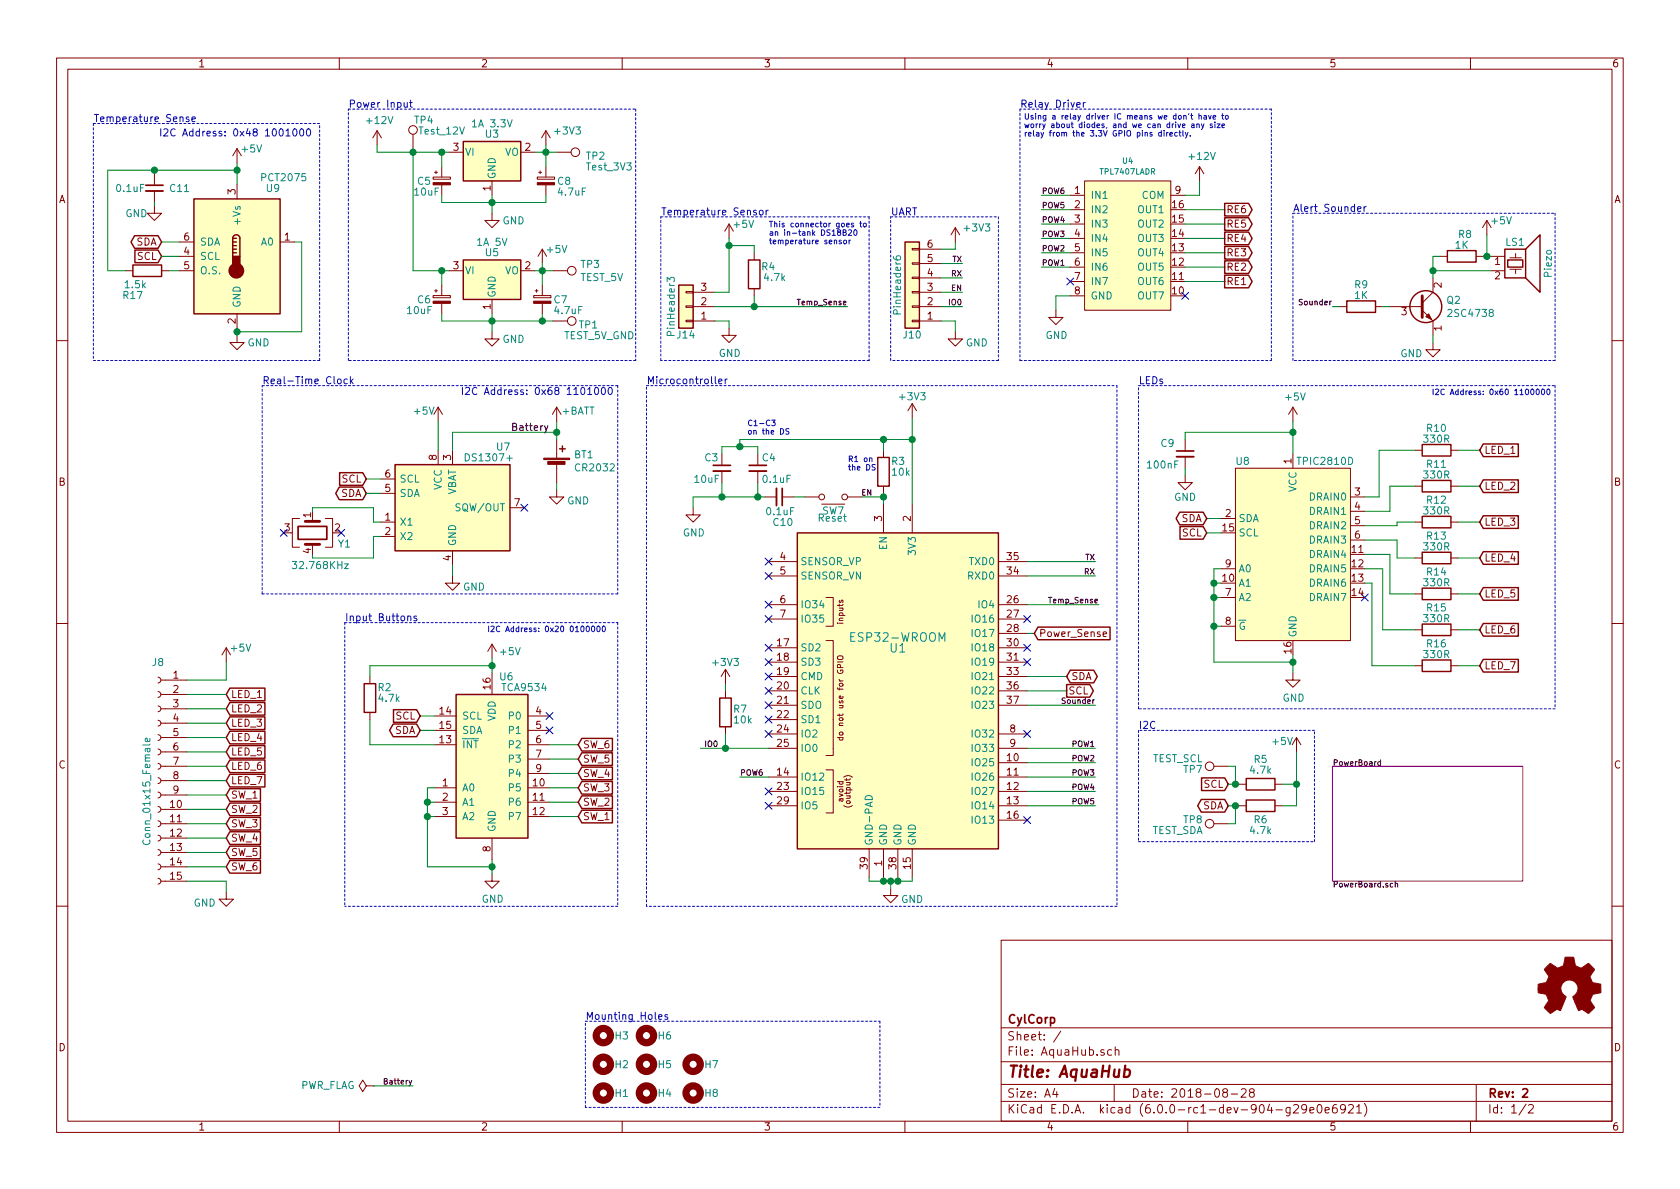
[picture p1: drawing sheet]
<svg xmlns="http://www.w3.org/2000/svg" width="297mm" height="210mm" viewBox="0 0 297 210" stroke-linecap="round" stroke-linejoin="round" font-family="sans-serif">
<defs><g id="words">
<text font-size="2.8" fill="#840000" x="178" y="190.5">Title: AquaHub</text>
<g font-size="2.1" fill="#008484">
<text x="150.8" y="113.5">ESP32-WROOM</text>
<text x="157.4" y="115.4">U1</text>
</g>
<g font-size="2.1" fill="#840000">
<text x="178" y="184">Sheet: /</text>
<text x="178" y="181">CylCorp</text>
<text x="178" y="186.7">File: AquaHub.sch</text>
<text x="178" y="196.9">KiCad E.D.A. kicad (6.0.0-rc1-dev-904-g29e0e6921)</text>
<text x="178" y="194.1">Size: A4</text>
<text x="200" y="194.1">Date: 2018-08-28</text>
<text x="263" y="194.1">Rev: 2</text>
<text x="263" y="196.9">Id: 1/2</text>
</g>
<g font-size="1.8" fill="#840000">
<text x="35" y="11.9">1</text>
<text x="85" y="11.9">2</text>
<text x="135" y="11.9">3</text>
<text x="185" y="11.9">4</text>
<text x="235" y="11.9">5</text>
<text x="285" y="11.9">6</text>
<text x="80.2" y="26.7">3</text>
<text x="92.9" y="26.7">2</text>
<text x="10.4" y="35.9">A</text>
<text x="41.7" y="34.4" transform="rotate(-90 41.7 34.4)">3</text>
<text x="86.7" y="33.8" transform="rotate(-90 86.7 33.8)">1</text>
<text x="190" y="34.3">1</text>
<text x="207.8" y="34.3">9</text>
<text x="285.4" y="35.9">A</text>
<text x="190" y="36.8">2</text>
<text x="190" y="39.4">3</text>
<text x="190" y="41.9">4</text>
<text x="207.3" y="41.9">14</text>
<text x="207.3" y="39.4">15</text>
<text x="207.3" y="36.8">16</text>
<text x="216.8" y="37.7">RE6</text>
<text x="216.8" y="40.3">RE5</text>
<text x="24.1" y="43.4">SDA</text>
<text x="24.3" y="46">SCL</text>
<text x="32.5" y="45.1">4</text>
<text x="32.5" y="47.6">5</text>
<text x="32.5" y="42.5">6</text>
<text x="50.3" y="42.5">1</text>
<text x="80.2" y="47.6">3</text>
<text x="92.9" y="47.6">2</text>
<text x="164" y="46.3">5</text>
<text x="164" y="43.8">6</text>
<text x="190" y="44.4">5</text>
<text x="190" y="47">6</text>
<text x="207.3" y="47">12</text>
<text x="207.3" y="44.4">13</text>
<text x="216.8" y="42.8">RE4</text>
<text x="216.8" y="45.3">RE3</text>
<text x="216.8" y="47.9">RE2</text>
<text x="264.3" y="46.9">1</text>
<text x="124" y="54">2</text>
<text x="124" y="51.4">3</text>
<text x="164" y="54">2</text>
<text x="164" y="51.4">3</text>
<text x="164" y="48.9">4</text>
<text x="190" y="49.5">7</text>
<text x="190" y="52.1">8</text>
<text x="207.3" y="52.1">10</text>
<text x="207.3" y="49.5">11</text>
<text x="216.8" y="50.4">RE1</text>
<text x="254.9" y="50.9" transform="rotate(-90 254.9 50.9)">2</text>
<text x="264.3" y="49.4">2</text>
<text x="41.7" y="57.2" transform="rotate(-90 41.7 57.2)">2</text>
<text x="86.7" y="54.7" transform="rotate(-90 86.7 54.7)">1</text>
<text x="124" y="56.5">1</text>
<text x="164" y="56.5">1</text>
<text x="247.8" y="55.7">3</text>
<text x="254.9" y="58.5" transform="rotate(-90 254.9 58.5)">1</text>
<text x="77.2" y="81.4" transform="rotate(-90 77.2 81.4)">8</text>
<text x="79.8" y="81.4" transform="rotate(-90 79.8 81.4)">3</text>
<text x="228.3" y="82" transform="rotate(-90 228.3 82)">1</text>
<text x="262.4" y="80.3">LED_1</text>
<text x="10.4" y="85.9">B</text>
<text x="60.2" y="87.9">SDA</text>
<text x="60.5" y="85.3">SCL</text>
<text x="68.1" y="87">5</text>
<text x="68.1" y="84.4">6</text>
<text x="91" y="89.5">7</text>
<text x="239.5" y="87.6">3</text>
<text x="262.4" y="86.6">LED_2</text>
<text x="285.4" y="85.9">B</text>
<text x="50.3" y="94">3</text>
<text x="55" y="91.5" transform="rotate(-90 55 91.5)">1</text>
<text x="59.2" y="94">2</text>
<text x="68.1" y="92.1">1</text>
<text x="68.1" y="94.6">2</text>
<text x="156" y="92.2" transform="rotate(-90 156 92.2)">3</text>
<text x="161" y="92.2" transform="rotate(-90 161 92.2)">2</text>
<text x="208.8" y="92.3">SDA</text>
<text x="209" y="94.9">SCL</text>
<text x="216.2" y="94">15</text>
<text x="216.7" y="91.4">2</text>
<text x="239.5" y="90.2">4</text>
<text x="239.5" y="92.7">5</text>
<text x="239.5" y="95.2">6</text>
<text x="262.4" y="93">LED_3</text>
<text x="55" y="97.9" transform="rotate(-90 55 97.9)">4</text>
<text x="79.8" y="99.2" transform="rotate(-90 79.8 99.2)">4</text>
<text x="137.9" y="99.1">4</text>
<text x="137.9" y="101.6">5</text>
<text x="178.1" y="101.6">34</text>
<text x="178.1" y="99.1">35</text>
<text x="216.7" y="100.3">9</text>
<text x="239.1" y="97.8">11</text>
<text x="239.1" y="100.3">12</text>
<text x="262.4" y="99.3">LED_4</text>
<text x="137.9" y="106.7">6</text>
<text x="178.1" y="106.7">26</text>
<text x="216.2" y="102.9">10</text>
<text x="216.7" y="105.4">7</text>
<text x="239.1" y="102.9">13</text>
<text x="239.1" y="105.4">14</text>
<text x="262.4" y="105.7">LED_5</text>
<text x="137.9" y="109.2">7</text>
<text x="178.1" y="109.2">27</text>
<text x="178.1" y="111.8">28</text>
<text x="183.7" y="112.6">Power_Sense</text>
<text x="216.7" y="110.5">8</text>
<text x="262.4" y="112">LED_6</text>
<text x="137.5" y="114.3">17</text>
<text x="137.5" y="116.8">18</text>
<text x="137.5" y="119.4">19</text>
<text x="178.1" y="114.3">30</text>
<text x="178.1" y="116.8">31</text>
<text x="178.1" y="119.4">33</text>
<text x="228.3" y="115.5" transform="rotate(-90 228.3 115.5)">16</text>
<text x="262.4" y="118.4">LED_7</text>
<text x="30.6" y="120">1</text>
<text x="30.6" y="122.5">2</text>
<text x="30.6" y="125.1">3</text>
<text x="40.8" y="123.4">LED_1</text>
<text x="40.8" y="126">LED_2</text>
<text x="86.7" y="121.9" transform="rotate(-90 86.7 121.9)">16</text>
<text x="137.5" y="121.9">20</text>
<text x="137.5" y="124.5">21</text>
<text x="178.1" y="121.9">36</text>
<text x="178.1" y="124.5">37</text>
<text x="188.8" y="122.8">SCL</text>
<text x="189.4" y="120.3">SDA</text>
<text x="30.6" y="127.6">4</text>
<text x="30.6" y="130.2">5</text>
<text x="40.8" y="128.5">LED_3</text>
<text x="40.8" y="131.1">LED_4</text>
<text x="69.8" y="129.8">SDA</text>
<text x="70" y="127.2">SCL</text>
<text x="77.8" y="131.4">13</text>
<text x="77.8" y="126.4">14</text>
<text x="77.8" y="128.9">15</text>
<text x="94.8" y="126.4">4</text>
<text x="94.8" y="128.9">5</text>
<text x="94.8" y="131.4">6</text>
<text x="137.5" y="127">22</text>
<text x="137.5" y="129.5">24</text>
<text x="178.6" y="129.5">8</text>
<text x="10.4" y="135.9">C</text>
<text x="30.6" y="132.7">6</text>
<text x="30.6" y="135.2">7</text>
<text x="30.6" y="137.8">8</text>
<text x="40.8" y="133.6">LED_5</text>
<text x="40.8" y="136.1">LED_6</text>
<text x="94.8" y="134">7</text>
<text x="94.8" y="136.5">9</text>
<text x="103" y="137.4">SW_4</text>
<text x="103" y="132.3">SW_6</text>
<text x="103" y="134.9">SW_5</text>
<text x="137.5" y="137.2">14</text>
<text x="137.5" y="132.1">25</text>
<text x="178.1" y="134.6">10</text>
<text x="178.1" y="137.2">11</text>
<text x="178.6" y="132.1">9</text>
<text x="285.4" y="135.9">C</text>
<text x="30.1" y="142.9">10</text>
<text x="30.6" y="140.3">9</text>
<text x="40.8" y="138.7">LED_7</text>
<text x="40.8" y="141.2">SW_1</text>
<text x="40.8" y="143.8">SW_2</text>
<text x="78.3" y="139.1">1</text>
<text x="78.3" y="141.6">2</text>
<text x="94.3" y="139.1">10</text>
<text x="94.3" y="141.6">11</text>
<text x="103" y="142.5">SW_2</text>
<text x="103" y="139.9">SW_3</text>
<text x="137.5" y="139.7">23</text>
<text x="137.5" y="142.2">29</text>
<text x="178.1" y="139.7">12</text>
<text x="178.1" y="142.2">13</text>
<text x="212.6" y="143.1">SDA</text>
<text x="212.9" y="139.3">SCL</text>
<text x="30.1" y="145.4">11</text>
<text x="30.1" y="147.9">12</text>
<text x="40.8" y="146.3">SW_3</text>
<text x="40.8" y="148.8">SW_4</text>
<text x="78.3" y="144.1">3</text>
<text x="94.3" y="144.1">12</text>
<text x="103" y="145">SW_1</text>
<text x="178.1" y="144.8">16</text>
<text x="30.1" y="150.5">13</text>
<text x="30.1" y="153">14</text>
<text x="30.1" y="155.6">15</text>
<text x="40.8" y="151.4">SW_5</text>
<text x="40.8" y="153.9">SW_6</text>
<text x="86.7" y="150.6" transform="rotate(-90 86.7 150.6)">8</text>
<text x="153.4" y="153.6" transform="rotate(-90 153.4 153.6)">39</text>
<text x="156" y="153.1" transform="rotate(-90 156 153.1)">1</text>
<text x="158.5" y="153.6" transform="rotate(-90 158.5 153.6)">38</text>
<text x="161" y="153.6" transform="rotate(-90 161 153.6)">15</text>
<text x="10.4" y="185.9">D</text>
<text x="285.4" y="185.9">D</text>
<text x="35" y="199.9">1</text>
<text x="85" y="199.9">2</text>
<text x="135" y="199.9">3</text>
<text x="185" y="199.9">4</text>
<text x="235" y="199.9">5</text>
<text x="285" y="199.9">6</text>
</g>
<g font-size="1.8" fill="#0000c2">
<text x="16.5" y="21.6">Temperature Sense</text>
<text x="61.6" y="19">Power Input</text>
<text x="180.3" y="19">Relay Driver</text>
<text x="32.5" y="24.1">I2C Address: 0x48 1001000</text>
<text x="116.8" y="38.1">Temperature Sensor</text>
<text x="157.5" y="38.1">UART</text>
<text x="228.6" y="37.5">Alert Sounder</text>
<text x="46.4" y="67.9">Real-Time Clock</text>
<text x="85.9" y="69.8">I2C Address: 0x68 1101000</text>
<text x="114.3" y="67.9">Microcontroller</text>
<text x="201.3" y="67.9">LEDs</text>
<text x="61" y="109.8">Input Buttons</text>
<text x="201.3" y="128.9">I2C</text>
<text x="103.5" y="180.3">Mounting Holes</text>
</g>
<g font-size="1.8" fill="#008484">
<text x="65" y="21.9">+12V</text>
<text x="73.3" y="21.9">TP4</text>
<text x="74.2" y="23.8">Test_12V</text>
<text x="83.8" y="22.5">1A 3.3V</text>
<text x="98.2" y="23.8">+3V3</text>
<text x="42.8" y="27">+5V</text>
<text x="82.2" y="27.6">VI</text>
<text x="85.9" y="24.4">U3</text>
<text x="89.3" y="27.6">VO</text>
<text x="103.7" y="28.2">TP2</text>
<text x="210.4" y="28.3">+12V</text>
<text x="20.7" y="34">0.1uF</text>
<text x="30.1" y="34">C11</text>
<text x="46.4" y="32">PCT2075</text>
<text x="47.1" y="34">U9</text>
<text x="73.4" y="34.6">10uF</text>
<text x="73.9" y="32.7">C5</text>
<text x="87.6" y="31.7" transform="rotate(-90 87.6 31.7)">GND</text>
<text x="98.6" y="32.7">C8</text>
<text x="98.8" y="34.6">4.7uF</text>
<text x="103.8" y="30.1">Test_3V3</text>
<text x="192.8" y="35.2">IN1</text>
<text x="201.9" y="35.2">COM</text>
<text x="22.2" y="38.4">GND</text>
<text x="42.5" y="39.4" transform="rotate(-90 42.5 39.4)">+Vs</text>
<text x="88.8" y="39.7">GND</text>
<text x="129.8" y="40.3">+5V</text>
<text x="170.6" y="40.9">+3V3</text>
<text x="192.8" y="37.7">IN2</text>
<text x="192.8" y="40.3">IN3</text>
<text x="201.3" y="40.3">OUT2</text>
<text x="201.3" y="37.7">OUT1</text>
<text x="263.8" y="39.7">+5V</text>
<text x="35.3" y="46">SCL</text>
<text x="35.3" y="43.4">SDA</text>
<text x="46.3" y="43.4">A0</text>
<text x="84.5" y="43.5">1A 5V</text>
<text x="85.9" y="45.3">U5</text>
<text x="96.8" y="44.7">+5V</text>
<text x="102.7" y="47.4">TP3</text>
<text x="134.7" y="47.8">R4</text>
<text x="192.8" y="42.8">IN4</text>
<text x="192.8" y="45.3">IN5</text>
<text x="192.8" y="47.9">IN6</text>
<text x="201.3" y="47.9">OUT5</text>
<text x="201.3" y="45.3">OUT4</text>
<text x="201.3" y="42.8">OUT3</text>
<text x="257.3" y="44">1K</text>
<text x="257.9" y="42.1">R8</text>
<text x="266.2" y="43.5">LS1</text>
<text x="21.8" y="52.9">R17</text>
<text x="22.2" y="51">1.5k</text>
<text x="35.3" y="48.5">O.S.</text>
<text x="73.9" y="53.6">C6</text>
<text x="82.2" y="48.5">VI</text>
<text x="87.6" y="52.7" transform="rotate(-90 87.6 52.7)">GND</text>
<text x="89.3" y="48.5">VO</text>
<text x="98" y="53.6">C7</text>
<text x="102.6" y="49.7">TEST_5V</text>
<text x="135.2" y="49.7">4.7k</text>
<text x="192.8" y="50.4">IN7</text>
<text x="192.8" y="53">GND</text>
<text x="201.3" y="53">OUT7</text>
<text x="201.3" y="50.4">OUT6</text>
<text x="239.5" y="51">R9</text>
<text x="239.5" y="52.9">1K</text>
<text x="255.9" y="53.7">Q2</text>
<text x="274.4" y="48.9" transform="rotate(-90 274.4 48.9)">Piezo</text>
<text x="42.5" y="54.5" transform="rotate(-90 42.5 54.5)">GND</text>
<text x="72.1" y="55.5">10uF</text>
<text x="98.2" y="55.5">4.7uF</text>
<text x="99.7" y="60">TEST_5V_GND</text>
<text x="102.4" y="58.1">TP1</text>
<text x="119.3" y="59.1" transform="rotate(-90 119.3 59.1)">PinHeader3</text>
<text x="119.8" y="59.9">J14</text>
<text x="159.3" y="55.3" transform="rotate(-90 159.3 55.3)">PinHeader6</text>
<text x="159.8" y="59.9">J10</text>
<text x="184.9" y="59.9">GND</text>
<text x="256.3" y="56.1">2SC4738</text>
<text x="43.8" y="61.3">GND</text>
<text x="88.8" y="60.6">GND</text>
<text x="127.1" y="63.1">GND</text>
<text x="170.8" y="61.3">GND</text>
<text x="247.6" y="63.2">GND</text>
<text x="159.2" y="70.8">+3V3</text>
<text x="227.4" y="70.8">+5V</text>
<text x="73.3" y="73.3">+5V</text>
<text x="99.4" y="73.3">+BATT</text>
<text x="252.3" y="76.4">R10</text>
<text x="82.7" y="81.6">DS1307+</text>
<text x="87.9" y="79.7">U7</text>
<text x="101.5" y="81">BT1</text>
<text x="102" y="83.4">CR2032</text>
<text x="124.7" y="81.6">C3</text>
<text x="134.8" y="81.6">C4</text>
<text x="157.7" y="82.2">R3</text>
<text x="203" y="82.8">100nF</text>
<text x="205.3" y="79">C9</text>
<text x="218.6" y="82.2">U8</text>
<text x="229.7" y="82.2">TPIC2810D</text>
<text x="251.9" y="78.3">330R</text>
<text x="252.3" y="82.7">R11</text>
<text x="70.6" y="87.9">SDA</text>
<text x="70.6" y="85.3">SCL</text>
<text x="78.1" y="86.7" transform="rotate(-90 78.1 86.7)">VCC</text>
<text x="80.6" y="87.8" transform="rotate(-90 80.6 87.8)">VBAT</text>
<text x="100.3" y="89.2">GND</text>
<text x="122.9" y="85.4">10uF</text>
<text x="135" y="85.4">0.1uF</text>
<text x="157.8" y="84.1">10k</text>
<text x="207.6" y="88.6">GND</text>
<text x="229.2" y="87" transform="rotate(-90 229.2 87)">VCC</text>
<text x="231.7" y="88.5">DRAIN0</text>
<text x="251.9" y="84.6">330R</text>
<text x="252.3" y="89.1">R12</text>
<text x="70.6" y="93">X1</text>
<text x="70.6" y="95.5">X2</text>
<text x="80.9" y="90.4">SQW/OUT</text>
<text x="120.7" y="94.9">GND</text>
<text x="135.6" y="91.1">0.1uF</text>
<text x="136.8" y="93">C10</text>
<text x="144.8" y="92.2">Reset</text>
<text x="145.4" y="91">SW7</text>
<text x="218.9" y="94.9">SCL</text>
<text x="218.9" y="92.3">SDA</text>
<text x="231.7" y="91.1">DRAIN1</text>
<text x="231.7" y="93.6">DRAIN2</text>
<text x="251.9" y="91">330R</text>
<text x="252.3" y="95.4">R13</text>
<text x="52.2" y="100.6">32.768KHz</text>
<text x="59.8" y="96.8">Y1</text>
<text x="80.6" y="96.6" transform="rotate(-90 80.6 96.6)">GND</text>
<text x="141.5" y="99.9">SENSOR_VP</text>
<text x="156.8" y="97.2" transform="rotate(-90 156.8 97.2)">EN</text>
<text x="161.9" y="97.9" transform="rotate(-90 161.9 97.9)">3V3</text>
<text x="171.5" y="99.9">TXD0</text>
<text x="218.9" y="101.2">A0</text>
<text x="231.7" y="98.7">DRAIN4</text>
<text x="231.7" y="101.2">DRAIN5</text>
<text x="231.7" y="96.1">DRAIN3</text>
<text x="251.9" y="97.3">330R</text>
<text x="252.3" y="101.8">R14</text>
<text x="81.9" y="104.4">GND</text>
<text x="141.5" y="102.5">SENSOR_VN</text>
<text x="141.5" y="107.6">IO34</text>
<text x="171.3" y="102.5">RXD0</text>
<text x="173.2" y="107.6">IO4</text>
<text x="218.9" y="103.8">A1</text>
<text x="218.9" y="106.3">A2</text>
<text x="231.7" y="103.8">DRAIN6</text>
<text x="231.7" y="106.3">DRAIN7</text>
<text x="251.9" y="103.7">330R</text>
<text x="141.5" y="110.1">IO35</text>
<text x="172.2" y="110.1">IO16</text>
<text x="172.2" y="112.6">IO17</text>
<text x="218.9" y="111.4">G</text>
<text x="229.2" y="112.8" transform="rotate(-90 229.2 112.8)">GND</text>
<text x="251.9" y="110">330R</text>
<text x="252.3" y="108.1">R15</text>
<text x="27" y="117.8">J8</text>
<text x="40.9" y="115.2">+5V</text>
<text x="88.6" y="115.9">+5V</text>
<text x="126.2" y="117.8">+3V3</text>
<text x="141.5" y="115.2">SD2</text>
<text x="141.5" y="117.7">SD3</text>
<text x="172.2" y="115.2">IO18</text>
<text x="172.2" y="117.7">IO19</text>
<text x="251.9" y="116.4">330R</text>
<text x="252.3" y="114.5">R16</text>
<text x="66.9" y="122.2">R2</text>
<text x="67.1" y="124.1">4.7k</text>
<text x="88.4" y="120.3">U6</text>
<text x="88.9" y="122.2">TCA9534</text>
<text x="141.5" y="120.3">CMD</text>
<text x="141.5" y="122.8">CLK</text>
<text x="141.5" y="125.3">SDO</text>
<text x="172.2" y="120.3">IO21</text>
<text x="172.2" y="122.8">IO22</text>
<text x="172.2" y="125.3">IO23</text>
<text x="226.8" y="124.1">GND</text>
<text x="81.7" y="127.2">SCL</text>
<text x="81.7" y="129.8">SDA</text>
<text x="87.6" y="127.6" transform="rotate(-90 87.6 127.6)">VDD</text>
<text x="90.2" y="127.2">P0</text>
<text x="90.2" y="129.8">P1</text>
<text x="129.7" y="126">R7</text>
<text x="129.9" y="127.9">10k</text>
<text x="141.5" y="127.9">SD1</text>
<text x="141.5" y="130.4">IO2</text>
<text x="172.2" y="130.4">IO32</text>
<text x="225.1" y="131.7">+5V</text>
<text x="81.7" y="132.3">INT</text>
<text x="90.2" y="132.3">P2</text>
<text x="90.2" y="134.9">P3</text>
<text x="90.2" y="137.4">P4</text>
<text x="141.5" y="133">IO0</text>
<text x="172.2" y="135.5">IO25</text>
<text x="172.2" y="133">IO33</text>
<text x="203.7" y="134.8">TEST_SCL</text>
<text x="209.3" y="136.7">TP7</text>
<text x="221.2" y="136.8">4.7k</text>
<text x="221.8" y="134.9">R5</text>
<text x="81.7" y="139.9">A0</text>
<text x="81.7" y="142.5">A1</text>
<text x="90.2" y="139.9">P5</text>
<text x="90.2" y="142.5">P6</text>
<text x="141.5" y="138">IO12</text>
<text x="141.5" y="140.6">IO15</text>
<text x="141.5" y="143.1">IO5</text>
<text x="172.2" y="138">IO26</text>
<text x="172.2" y="140.6">IO27</text>
<text x="172.2" y="143.1">IO14</text>
<text x="26.6" y="148.7" transform="rotate(-90 26.6 148.7)">Conn_01x15_Female</text>
<text x="81.7" y="145">A2</text>
<text x="87.6" y="147.2" transform="rotate(-90 87.6 147.2)">GND</text>
<text x="90.2" y="145">P7</text>
<text x="154.3" y="149.6" transform="rotate(-90 154.3 149.6)">GND-PAD</text>
<text x="156.8" y="149.6" transform="rotate(-90 156.8 149.6)">GND</text>
<text x="159.4" y="149.6" transform="rotate(-90 159.4 149.6)">GND</text>
<text x="161.9" y="149.6" transform="rotate(-90 161.9 149.6)">GND</text>
<text x="172.2" y="145.7">IO13</text>
<text x="203.6" y="147.5">TEST_SDA</text>
<text x="209.3" y="145.6">TP8</text>
<text x="221.2" y="147.5">4.7k</text>
<text x="221.8" y="145.6">R6</text>
<text x="34.2" y="160.3">GND</text>
<text x="85.2" y="159.6">GND</text>
<text x="159.3" y="159.7">GND</text>
<text x="108.8" y="183.8">H3</text>
<text x="116.4" y="183.8">H6</text>
<text x="108.8" y="188.9">H2</text>
<text x="116.4" y="188.9">H5</text>
<text x="124.7" y="188.9">H7</text>
<text x="53" y="192.6">PWR_FLAG</text>
<text x="108.8" y="194">H1</text>
<text x="116.4" y="194">H4</text>
<text x="124.7" y="194">H8</text>
</g>
<text font-size="1.8" x="91.1" y="76.2">Battery</text>
<g font-size="1.4" fill="#0000c2">
<text x="181" y="21.1">Using a relay driver IC means we don't have to</text>
<text x="181" y="22.6">worry about diodes, and we can drive any size</text>
<text x="181" y="24.1">relay from the 3.3V GPIO pins directly.</text>
<text x="135.9" y="40.2">This connector goes to</text>
<text x="135.9" y="41.7">an in-tank DS18B20</text>
<text x="135.9" y="43.2">temperature sensor</text>
<text x="256.6" y="69.8">I2C Address: 0x60 1100000</text>
<text x="132.1" y="75.3">C1-C3</text>
<text x="132.1" y="76.8">on the DS</text>
<text x="149.9" y="81.7">R1 on</text>
<text x="149.9" y="83.2">the DS</text>
<text x="89.6" y="111.8">I2C Address: 0x20 0100000</text>
</g>
<g font-size="1.4" fill="#008484">
<text x="198.5" y="29">U4</text>
<text x="194.6" y="30.9">TPL7407LADR</text>
</g>
<g font-size="1.4">
<text x="184.1" y="34.3">POW6</text>
<text x="184.1" y="41.9">POW3</text>
<text x="184.1" y="39.4">POW4</text>
<text x="184.1" y="36.8">POW5</text>
<text x="168.4" y="46.3">TX</text>
<text x="184.1" y="47">POW1</text>
<text x="184.1" y="44.4">POW2</text>
<text x="141.4" y="54">Temp_Sense</text>
<text x="167.9" y="54">IO0</text>
<text x="168.3" y="48.9">RX</text>
<text x="168.3" y="51.4">EN</text>
<text x="230" y="54">Sounder</text>
<text x="152.4" y="87.6">EN</text>
<text x="191.8" y="101.6">RX</text>
<text x="191.9" y="99.1">TX</text>
<text x="185.8" y="106.7">Temp_Sense</text>
<text x="188.1" y="124.5">Sounder</text>
<text x="124.5" y="132.1">IO0</text>
<text x="130.8" y="137.2">POW6</text>
<text x="189.6" y="132.1">POW1</text>
<text x="189.6" y="134.6">POW2</text>
<text x="189.6" y="137.2">POW3</text>
<text x="235.6" y="135.4">PowerBoard</text>
<text x="189.6" y="142.2">POW5</text>
<text x="189.6" y="139.7">POW4</text>
<text x="235.6" y="156.9">PowerBoard.sch</text>
<text x="68.3" y="191.8">Battery</text>
</g>
<g font-size="1.4" fill="#840000">
<text x="149.1" y="110.3" transform="rotate(-90 149.1 110.3)">inputs</text>
<text x="149.1" y="129.9" transform="rotate(-90 149.1 129.9)">do not use for GPIO</text>
<text x="149.1" y="141.8" transform="rotate(-90 149.1 141.8)">avoid</text>
<text x="150.4" y="142.5" transform="rotate(-90 150.4 142.5)">(output)</text>
</g>
</g></defs>
<g fill="none" stroke="#840000" stroke-width=".18">
<path d="M10 10.3h277v189.9h-277zM12 12.2h273v186.1h-273zM60 10.3v1.9M110 10.3v1.9M160 10.3v1.9M210 10.3v1.9M260 10.3v1.9M27.3 36.4v1.3h1.3l-1.3 1.3-1.3-1.3h1.3M27.3 30.7v2.1M27.3 33.8v2M41.9 26.3v2.5M41.9 32.6v2.6"/>
<path d="M41.9 26.3l-.8 1.3M41.9 26.3l.8 1.3M66.7 23.1l-.8 1.3M66.7 23.1v2.5M66.7 23.1l.7 1.3M73 23.7v2.6M76.6 31.3h3v.4h-3zM76.8 30.5h.5M77.1 30.2v.5M78.1 29.5v1.8M78.1 32.7v1.8M79.4 26.9h2.5"/>
<path d="M87 37.7v1.3h1.3l-1.3 1.3-1.3-1.3h1.3M87 32v2.5M92.1 26.9h2.5M95 31.3h3v.4h-3zM95.2 30.5h.6M95.5 30.2v.5M96.5 23.1l-.7 1.3M96.5 23.1v2.5M96.5 29.5v1.8M96.5 32.7v1.8M96.5 23.1l.8 1.3M98.4 26.9h2.6"/>
<path d="M128.9 39.6l-.8 1.3M128.9 39.6v2.6M128.9 39.6l.8 1.3M189.2 34.5h2.6M189.2 37.1h2.6M189.2 39.6h2.6M191.8 32h15.2v22.9h-15.2zM207 34.5h2.5M212.1 29.5l-.8 1.2M212.1 29.5v2.5M212.1 29.5l.8 1.2M262.9 39l-.8 1.3"/>
<path d="M262.9 39v2.5M262.9 39l.8 1.3M22.2 47.9h1.3M28.6 47.9h1.2M31.7 47.9h2.6M31.7 45.3h2.6M31.7 42.8h2.6M41.9 59.3v1.3h1.3l-1.3 1.2-1.3-1.2h1.3M41.9 55.5v2.5M49.5 42.8h2.6M76.6 52.3h3v.3h-3zM76.8 51.4h.5"/>
<path d="M77.1 51.2v.5M78.1 50.4v1.9M78.1 53.6v1.9M79.4 47.9h2.5M87 58.7v1.2h1.3l-1.3 1.3-1.3-1.3h1.3M87 53v2.5M92.1 47.9h2.5M94.4 52.3h3v.3h-3zM94.6 51.4h.5M94.9 51.2v.5M95.9 44.1l-.8 1.2M95.9 44.1v2.5"/>
<path d="M95.9 50.4v1.9M95.9 53.6v1.9M95.9 44.1l.7 1.2M97.8 56.8h2.5M97.8 47.9h2.5M121.3 51.6h1.3v.2h-1.3zM121.3 54.1h1.3v.3h-1.3zM121.3 56.6h1.3v.3h-1.3zM122.6 56.8h3.8M122.6 54.2h3.8M122.6 51.7h3.8M128.9 58v1.3h1.3l-1.3 1.3-1.3-1.3h1.3"/>
<path d="M133.3 44.7v1.3M133.3 51v1.3M161.3 43.9h1.3v.3h-1.3zM161.3 46.5h1.3v.2h-1.3zM161.3 49h1.3v.3h-1.3zM161.3 51.6h1.3v.2h-1.3zM161.3 54.1h1.3v.3h-1.3zM161.3 56.6h1.3v.3h-1.3zM162.6 56.8h3.8M162.6 54.2h3.8M162.6 51.7h3.8M162.6 49.1h3.8"/>
<path d="M162.6 46.6h3.8M162.6 44.1h3.8M168.9 58.7v1.2h1.3l-1.3 1.3-1.3-1.3h1.3M168.9 40.3l-.8 1.2M168.9 40.3v2.5M168.9 40.3l.8 1.2M186.7 54.9v1.2h1.3l-1.3 1.3-1.3-1.3h1.3M189.2 42.2h2.6M189.2 44.7h2.6M189.2 47.2h2.6M189.2 49.8h2.6M189.2 52.3h2.6"/>
<path d="M236.9 54.2h1.2M243.2 54.2h1.3M245.7 54.2h5.6M251.5 54.9l1.9 1.9v2.5M253.4 49.1v2.6l-1.9 1.9M254.6 45.3h1.3M261 45.3h1.3M263.5 47.9h2.6M263.5 45.3h2.6M267 47.6h2M267 45.6h2M268 44.8v.8"/>
<path d="M268 47.6v.8M10 60.2h2M77.5 72v2.5M77.5 79.6v2.6M77.5 72l-.8 1.3M77.5 72l.7 1.3M80 79.6v2.6M98.4 72v2.5M98.4 77.7v3.3M98.4 72l-.7 1.3M98.4 72l.8 1.3M156.2 79.6v1.3"/>
<path d="M161.3 71.4v2.5M161.3 71.4l-.8 1.2M161.3 71.4l.8 1.2M209.5 77.7v2.1M228.6 72l-.8 1.3M228.6 72v2.5M228.6 72l.8 1.3M250.2 79.6h1.3M253.4 60.6v1.2h1.2l-1.2 1.3-1.3-1.3h1.3M256.5 79.6h1.3M285 60.2h2M53 91.7h-1.3v5.1h1.3"/>
<path d="M55.2 91.7v.5M55.2 96.3v.5M57.5 91.7h1.3v5.1h-1.3M67.3 92.3h2.5M67.3 94.9h2.5M67.3 87.2h2.5M67.3 84.7h2.5M80 97.4v2.5M90.2 89.8h2.5M98.4 86.6v1.3h1.3l-1.3 1.2-1.2-1.2h1.2M98.4 82v3.3M122.6 89.8v1.3h1.2l-1.2 1.2-1.3-1.2h1.3"/>
<path d="M127.6 80.3v2M127.6 83.3v2M134 80.3v2M134 83.3v2M135.3 87.9h2M135.9 99.3h5.1M138.3 87.9h2M142.2 87.9h2.6M145.3 89.1h4.1M149.9 87.9h2.5M156.2 86v1.2M156.2 89.1v5.1"/>
<path d="M161.3 89.1v5.1M176.5 99.3h5.1M209.5 84.1v1.2h1.3l-1.3 1.3-1.2-1.3h1.2M209.5 80.8v2M215.9 91.7h2.5M218.4 82.8h20.4v30.5h-20.4zM228.6 80.3v2.5M238.8 87.9h2.5M238.8 90.4h2.5M238.8 93h2.5M238.8 95.5h2.5M250.2 92.3h1.3"/>
<path d="M250.2 98.7h1.3M250.2 86h1.3M256.5 92.3h1.3M256.5 98.7h1.3M256.5 86h1.3M10 110.3h2M27.9 119.8l.4 .1 .1 .3-.1 .4-.4 .2M40 114.5l-.8 1.3M40 114.5v2.6M40 114.5l.8 1.3M65.4 119.6v1.3M80 101.8v1.3h1.3l-1.3 1.3-1.3-1.3h1.3"/>
<path d="M87 113.9v2.6M87 119v3.8M87 113.9l-.8 1.3M87 113.9l.8 1.3M128.3 118.4v2.5M128.3 118.4l-.8 1.2M128.3 118.4l.7 1.2M135.9 114.5h5.1M135.9 117.1h5.1M135.9 119.6h5.1M135.9 106.9h5.1M135.9 109.5h5.1"/>
<path d="M135.9 101.8h5.1M146 113.3h1.3v20.3h-1.3M146 105.7h1.3v5h-1.3M148.1 117.1h.9M148.1 116.1l.3-.1h.5l.1 .4-.3 .2h-.5l-.1-.2zM148.4 106.2v.2l.1 .1 .3-.3h.2v.3M176.5 114.5h5.1M176.5 117.1h5.1M176.5 119.6h5.1M176.5 106.9h5.1M176.5 109.5h5.1M176.5 112h5.1"/>
<path d="M176.5 101.8h5.1M195 112.1l.7-.1-.1-.2-.4-.1-.2 .2 .1 .6h.5M215.9 105.7h2.5M215.9 110.7h2.5M215.9 100.6h2.5M228.6 119v1.3h1.3l-1.3 1.2-1.3-1.2h1.3M250.2 105h1.3M250.2 111.4h1.3M250.2 117.7h1.3M256.5 105h1.3M256.5 111.4h1.3M256.5 117.7h1.3"/>
<path d="M285 110.3h2M27.9 137.5l.4 .2 .1 .2-.1 .5-.4 .2M27.9 135l.4 .1 .1 .3-.1 .4-.4 .2M27.9 132.5l.4 .1 .1 .3-.1 .4-.4 .2M27.9 129.9l.4 .1 .1 .3-.1 .5-.4 .1M27.9 127.4l.4 .1 .1 .3-.1 .4-.4 .2M27.9 124.8l.4 .2 .1 .2-.1 .5-.4 .2M27.9 122.3l.4 .1 .1 .3-.1 .4-.4 .2M28.4 135.5h4.6M28.4 138h4.6M28.4 133h4.6M28.4 130.4h4.6"/>
<path d="M28.4 127.9h4.6M28.4 125.3h4.6M28.4 122.8h4.6M28.4 120.3h4.6M65.4 126v1.2M76.8 139.3h3.8M76.8 131.7h3.8M76.8 126.6h3.8M76.8 129.2h3.8M93.3 139.3h3.9M93.3 131.7h3.9M93.3 126.6h3.9"/>
<path d="M93.3 129.2h3.9M93.3 134.2h3.9M93.3 136.8h3.9M128.3 122.2v1.2M128.3 128.5v1.3M135.9 137.4h5.1M135.9 139.9h5.1M135.9 122.2h5.1M135.9 124.7h5.1M135.9 127.2h5.1M135.9 129.8h5.1M135.9 132.3h5.1"/>
<path d="M146 136.1h1.3v7.7h-1.3M148.1 130.4h.9M148.4 130.4v.3l.2 .2 .4-.1v-.4M149.2 137.4a1.13 1.13 0 0 1 1.5 0M176.5 134.9h5.1M176.5 137.4h5.1M176.5 139.9h5.1M176.5 122.2h5.1M176.5 124.7h5.1M176.5 129.8h5.1M176.5 132.3h5.1M214.6 135.5h2.6"/>
<path d="M219.1 138.7h1.2M225.4 138.7h1.3M229.2 130.4l-.7 1.3M229.2 130.4v2.6M229.2 130.4l.8 1.3M27.9 155.3l.4 .1 .1 .3-.1 .5-.4 .1M27.9 152.8l.4 .1 .1 .3-.1 .4-.4 .2M27.9 150.2l.4 .2 .1 .2-.1 .5-.4 .2M27.9 147.7l.4 .1 .1 .3-.1 .4-.4 .2M27.9 145.2l.4 .1 .1 .3-.1 .4-.4 .2M27.9 142.6l.4 .1 .1 .3-.1 .5-.4 .1M27.9 140.1l.4 .1 .1 .3-.1 .4-.4 .2"/>
<path d="M28.4 145.7h4.6M28.4 155.8h4.6M28.4 153.3h4.6M28.4 150.7h4.6M28.4 148.2h4.6M28.4 143.1h4.6M28.4 140.6h4.6M40 157.7v1.3h1.3l-1.3 1.3-1.3-1.3h1.3M76.8 141.9h3.8M76.8 144.4h3.8M87 154.6v1.2h1.3l-1.3 1.3-1.3-1.3h1.3M87 148.2v3.8"/>
<path d="M93.3 141.9h3.9M93.3 144.4h3.9M135.9 142.5h5.1M153.7 150.1v5.1M156.2 150.1v5.1M157.5 157.1v1.3h1.2l-1.2 1.2-1.3-1.2h1.3M158.7 150.1v5.1M161.3 150.1v5.1M176.5 142.5h5.1M176.5 145h5.1M214.6 145.7h2.6M219.1 142.5h1.2"/>
<path d="M225.4 142.5h1.3M10 160.2h2M177 166.3h108v32h-108zM285 160.2h2M60 198.3v1.9M64.8 192l-.7-1-.6 1 .6 1 .7-1h1.2M66 192h.1M110 198.3v1.9M160 198.3v1.9M177 194.8h108M177 191.8h108M177 187.8h108"/>
<path d="M177 181.8h108M186.5 192.5l-.4 1h1M186.8 193v1M187.6 182.3l-1.3 2M196.5 185.7l-.4-.1-.3 .3 .1 .6 .2 .1 .4-.1M197 191.8v3M197.2 185.7h.1a.37 .37 0 0 1 .5 .1v.8M197.2 185.1v1.5M210 198.3v1.9M216.5 193.2l-.3-.3 .1-.2a.48 .48 0 0 1 .6-.1l.1 .2-.1 .3-.6 .1a.48 .48 0 0 0 0 .7l.2 .1 .5-.1v-.4l-.2-.3M217.7 193.5h1.1M219.5 192.7l.2-.2h.3l.3 .2v.3v.2l-.9 .8h.9"/>
<path d="M221.2 193.2l-.3-.3 .1-.2 .2-.2 .4 .1 .2 .2-.1 .2-.6 .2a.48 .48 0 0 0-.1 .7l.2 .1 .5-.1a.48 .48 0 0 0-.1-.7h-.1M228.1 195.8v1.2l-.3 .3h-.3M228.1 195.9l-.4-.1-.3 .3 .1 .6 .2 .1 .4-.1M228.7 195.5l.3-.2h.3l.3 .5-.9 1h.9M231 196l-.1 .2a.48 .48 0 0 1-.7-.1v-.6a.48 .48 0 0 1 .7-.1v.1a1.19 1.19 0 0 1-.2 1.2l-.4 .1M231.6 196.3l.7-.1-.1-.3-.4-.1-.2 .2v.7h.6M233.1 195.4l.1-.1a.81 .81 0 0 1 .6 .6 .81 .81 0 0 1-.3 .8l-.1 .1a.8 .8 0 0 1-.6-.6 .8 .8 0 0 1 .3-.8zM234.3 196.3l.7-.1-.1-.3-.4-.1-.2 .2 .1 .7h.5M236.3 195.3a.59 .59 0 0 0-.7 .7l.1 .7 .2 .1 .5-.1v-.5l-.1-.2-.4-.1-.3 .3M237.9 196l-.3 .3h-.3l-.3-.3v-.4l.2-.2 .4-.1 .2 .2a1.19 1.19 0 0 1-.2 1.2l-.4 .1M238.4 195.5l.3-.2h.3l.3 .5-.9 1h.9M239.9 195.8l.4-.5v1.5"/>
<path d="M239.9 196.8h.8M241.2 195.1a1.71 1.71 0 0 1 0 2.3M260 198.3v1.9M261 191.8v6.5M269.8 195.2l-1.2 2M270.3 195.5l.2-.2h.3l.3 .5-.9 1h.9"/>
<circle cx="73" cy="23" r=".76"/>
<circle cx="101.7" cy="26.9" r=".76"/>
<circle cx="101.1" cy="47.9" r=".76"/>
<circle cx="101.1" cy="56.8" r=".76"/>
<circle cx="145.3" cy="87.9" r=".51"/>
<circle cx="149.4" cy="87.9" r=".51"/>
<circle cx="213.9" cy="135.5" r=".76"/>
<circle cx="213.9" cy="145.7" r=".76"/>
</g>
<path d="M25.8 32.8h3M208 79.8h3.1M52.7 93.1h5.1v2.3h-5.1zM126.1 82.3h3.1M132.5 82.3h3M138.3 86.4v3M269.2 192.7l.3-.2h.3l.3 .5-.9 1h.9" fill="none" stroke="#840000" stroke-width=".3"/>
<path d="M198.9 189.2h.7l.2 .3-.1 .6a.66 .66 0 0 1-1 .2M199 188.4l-.3 2" fill="none" stroke="#840000" stroke-width=".41"/>
<g fill="#ffffc2" stroke="#ffffc2" stroke-width=".18">
<path d="M160 42.8h2.6v15.2h-2.6z"/>
<path d="M191.8 32h15.2v22.9h-15.2z"/>
<path d="M81.9 46h10.2v7h-10.2z"/>
<path d="M81.9 25h10.2v7h-10.2z"/>
<path d="M141 94.2h35.5v55.9h-35.5z"/>
<path d="M120 50.4h2.6v7.6h-2.6z"/>
<path d="M69.8 82.2h20.4v15.2h-20.4z"/>
<path d="M80.6 122.8h12.7v25.4h-12.7z"/>
<path d="M218.4 82.8h20.4v30.5h-20.4z"/>
<path d="M34.3 35.2h15.2v20.3h-15.2z"/>
</g>
<g fill="none" stroke="#840000" stroke-width=".25">
<path d="M34.3 35.2h15.2v20.3h-15.2zM81.9 25h10.2v7h-10.2zM216.5 36h4.3l.6 1.1-.6 1.1h-4.3zM216.5 38.5h4.3l.6 1.1-.6 1.1h-4.3zM23.5 46.9h5.1v2h-5.1zM23.8 41.7h4.1l.7 1.1-.7 1.1h-4.1l-.6-1.1zM23.9 44.2h4l.7 1.1-.7 1.2h-4zM41.1 42.2a.63 .63 0 0 1 .7-.7 .63 .63 0 0 1 .6 .7v3.1M41.1 44.7h.7M41.1 44.1h.7M41.1 43.4h.7M41.1 42.8h.7"/>
<path d="M41.1 42.2v3.1M41.1 42.2h.7M81.9 46h10.2v7h-10.2zM120 50.4h2.6v7.6h-2.6zM132.3 46h2.1v5h-2.1zM160 42.8h2.6v15.2h-2.6zM216.5 41h4.3l.6 1.2-.6 1.1h-4.3zM216.5 43.6h4.3l.6 1.1-.6 1.1h-4.3zM216.5 46.1h4.3l.6 1.1-.6 1.2h-4.3zM216.5 48.7h4.3l.6 1.1-.6 1.1h-4.3zM238.1 53.2h5.1v2h-5.1zM255.9 44.3h5.1v2h-5.1z"/>
<path d="M266.1 44.1h3.6v5h-3.6zM266.6 46h2.6v1.2h-2.6zM269.7 44.1l2.6-2.6v10.2l-2.6-2.6M98.9 79.4h1M99.4 78.9v1M251.5 78.6h5v2h-5zM262.3 78.5h6.2v2.2h-6.2l-.7-1.1zM60 86.1h4.1l.7 1.1-.7 1.2h-4.1l-.6-1.2zM60 83.6h4.1l.7 1.1-.7 1.1h-4.1zM69.8 82.2h20.4v15.2h-20.4zM141 94.2h35.5v55.9h-35.5zM155.2 80.9h2v5.1h-2z"/>
<path d="M208.6 90.6h4.1l.7 1.1-.7 1.1h-4.1l-.7-1.1zM208.6 93.1h4.1l.7 1.1-.7 1.1h-4.1zM251.5 97.7h5v2h-5zM251.5 91.3h5v2h-5zM251.5 85h5v2h-5zM262.3 84.9h6.2v2.2h-6.2l-.7-1.1zM262.3 91.2h6.2v2.2h-6.2l-.7-1.1zM262.3 97.6h6.2v2.2h-6.2l-.7-1.1zM183.5 110.9h12.8v2.2h-12.8l-.6-1.1zM189.2 118.5h4.2l.6 1.1-.6 1.1h-4.2l-.6-1.1zM251.5 104h5v2h-5zM251.5 110.4h5v2h-5z"/>
<path d="M251.5 116.7h5v2h-5zM262.3 103.9h6.2v2.2h-6.2l-.7-1.1zM262.3 110.3h6.2v2.2h-6.2l-.7-1.1zM262.3 116.6h6.2v2.2h-6.2l-.7-1.1zM40.6 121.7h6.2v2.2h-6.2l-.6-1.1zM40.6 124.2h6.2v2.3h-6.2l-.6-1.2zM40.6 126.8h6.2v2.2h-6.2l-.6-1.1zM40.6 129.3h6.2v2.2h-6.2l-.6-1.1zM40.6 131.8h6.2v2.3h-6.2l-.6-1.1zM40.6 134.4h6.2v2.2h-6.2l-.6-1.1zM40.6 136.9h6.2v2.3h-6.2l-.6-1.2zM40.6 139.5h5.5v2.2h-5.5l-.6-1.1z"/>
<path d="M64.4 120.9h2v5.1h-2zM69.5 128h4.2l.6 1.2-.6 1.1h-4.2l-.6-1.1zM69.6 125.5h4.1l.6 1.1-.6 1.1h-4.1zM80.6 122.8h12.7v25.4h-12.7zM102.9 135.7h5.4v2.2h-5.4l-.7-1.1zM102.9 130.6h5.4v2.2h-5.4l-.7-1.1zM102.9 133.1h5.4v2.3h-5.4l-.7-1.2zM102.9 138.2h5.4v2.2h-5.4l-.7-1.1zM127.3 123.4h2v5.1h-2zM188.6 121.1h4.1l.6 1.1-.6 1.1h-4.1zM212.4 137.6h4.1l.7 1.1-.7 1.1h-4.1zM220.3 137.7h5.1v2h-5.1z"/>
<path d="M40.6 142h5.5v2.2h-5.5l-.6-1.1zM40.6 144.5h5.5v2.3h-5.5l-.6-1.1zM40.6 147.1h5.5v2.2h-5.5l-.6-1.1zM40.6 149.6h5.5v2.3h-5.5l-.6-1.2zM40.6 152.2h5.5v2.2h-5.5l-.6-1.1zM102.9 143.3h5.4v2.2h-5.4l-.7-1.1zM102.9 140.7h5.4v2.3h-5.4l-.7-1.1zM212.4 141.4h4.1l.7 1.1-.7 1.1h-4.1l-.6-1.1zM220.3 141.5h5.1v2h-5.1z"/>
<circle cx="252.1" cy="54.2" r="2.82"/>
</g>
<path d="M118 49.8v-.8l.4 .5 .2-.4h.5l.1 .2-.1 .5M158 45.4v.2a.79 .79 0 0 0 1.2 .1l-.1-.4h-.5l-.2 .4 .3 .3M60.9 99.7h.7l-.7 .9h.7M26.5 130.6v.4l-.2 .1h-.6v-.5l.3-.1 .1 .6M25.4 148.6a.6 .6 0 0 0 .4 .8 .6 .6 0 0 0 .7-.6l-.1-.2M153.1 140.8a.66 .66 0 0 1 .8-.1 .66 .66 0 0 1 .3 .7h-1.2z" fill="none" stroke="#008484" stroke-width=".18"/>
<g fill="none" stroke="#008400" stroke-width=".18">
<path d="M27.3 30.1v.6M27.3 35.8v.6M41.9 30.1h-22.9v17.8h3.2M41.9 28.8v3.8M66.7 25.6v1.3h12.7M73 26.3v21.6h6.4M78.1 34.5v1.3h18.4v-1.3M78.1 26.9v2.6M87 34.5v3.2M94.6 26.9h3.8M96.5 25.6v3.9M184.1 39.6h5.1"/>
<path d="M184.1 34.5h5.1M184.1 37.1h5.1M209.5 39.6h7M209.5 37.1h7M212.1 32v2.5h-2.6M28.6 45.3h3.1M28.6 42.8h3.1M29.8 47.9h1.9M41.9 58v1.3M52.1 42.8h1.2v15.9h-11.4M78.1 47.9v2.5M78.1 55.5v1.3h19.7"/>
<path d="M87 55.5v3.2M94.6 47.9h3.2M95.9 46.6v3.8M95.9 55.5v1.3M126.4 54.2h23.5M126.4 56.8h2.5v1.2M128.9 42.2v9.5h-2.5M128.9 43.4h4.4v1.3M133.3 52.3v1.9M166.4 54.2h3.8M166.4 46.6h3.8M166.4 49.1h3.8"/>
<path d="M166.4 51.7h3.8M166.4 56.8h2.5v1.9M168.9 42.8v1.3h-2.5M184.1 42.2h5.1M184.1 44.7h5.1M184.1 47.2h5.1M189.2 52.3h-2.5v2.6M209.5 42.2h7M209.5 44.7h7M209.5 47.2h7M209.5 49.8h7M235.6 54.2h1.3"/>
<path d="M244.5 54.2h1.2M253.4 47.9h10.1M253.4 59.3v1.3M254.6 45.3h-1.2v3.8M262.3 45.3h1.2M262.9 41.5v3.8M77.5 74.5v5.1M98.4 76.4h-18.4v3.2M98.4 74.5v3.2M156.2 77.7v1.9M161.3 77.7h-30.5v1.3M161.3 73.9v15.2"/>
<path d="M228.6 76.4h-19.1v1.3M228.6 74.5v5.8M250.2 79.6h-6.4v8.3h-2.5M257.8 79.6h3.8M55.2 90.4v-.6h10.8v2.5h1.3M64.8 87.2h2.5M64.8 84.7h2.5M67.3 94.9h-1.3v3.8h-10.8v-.7M80 99.9v1.9M98.4 85.3v1.3M127.6 80.3v-1.3h6.4v1.3M127.6 85.3v2.6"/>
<path d="M134 85.3v2.6M135.3 87.9h-12.7v1.9M140.3 87.9h1.9M152.4 87.9h3.8M156.2 87.2v1.9M181.6 99.3h12.1M209.5 82.8v1.3M213.4 91.7h2.5M213.4 94.2h2.5M241.3 95.5h5.7v3.2h3.2M241.3 98h4.4v7h4.5M250.2 92.3h-3.2v.7h-5.7"/>
<path d="M250.2 86h-4.5v4.4h-4.4M257.8 98.7h3.8M257.8 92.3h3.8M257.8 86h3.8M40 117.1v3.2h-7M87 116.5v2.5M87 117.7h-21.6v1.9M181.6 101.8h12.1M181.6 112h1.3M181.6 106.9h12.7M181.6 119.6h7M214.6 110.7h1.3"/>
<path d="M214.6 105.7h1.3M214.6 103.1h1.3M215.9 100.6h-1.3v16.5h14M228.6 115.8v3.2M241.3 100.6h3.2v10.8h5.7M241.3 103.1h1.3v14.6h7.6M257.8 105h3.8M257.8 111.4h3.8M257.8 117.7h3.8M33 135.5h7M33 138h7M33 133h7"/>
<path d="M33 130.4h7M33 127.9h7M33 125.3h7M33 122.8h7M65.4 127.2v4.5h11.4M74.3 126.6h2.5M74.3 129.2h2.5M76.8 139.3h-1.2v14h11.4M97.2 139.3h5M97.2 131.7h5M97.2 134.2h5M97.2 136.8h5"/>
<path d="M123.8 132.3h12.1M128.3 120.9v1.3M128.3 129.8v2.5M130.8 137.4h5.1M181.6 132.3h12.1M181.6 134.9h12.1M181.6 137.4h12.1M181.6 139.9h12.1M181.6 122.2h7M181.6 124.7h12.1M217.2 138.7h1.9M217.2 135.5h1.2v3.2"/>
<path d="M226.7 138.7h2.5M229.2 133v9.5h-2.5M33 155.8h7v1.9M33 153.3h7M33 145.7h7M33 140.6h7M33 143.1h7M33 148.2h7M33 150.7h7M75.6 141.9h1.2M75.6 144.4h1.2M87 152v2.6"/>
<path d="M97.2 141.9h5M97.2 144.4h5M153.7 155.2v.6h7.6v-.6M156.2 155.2v.6M157.5 155.8v1.3M158.7 155.2v.6M181.6 142.5h12.1M217.2 142.5h1.9M218.4 142.5v3.2h-1.2M66 192h7"/>
</g>
<g fill="none" stroke="#0000c2" stroke-width=".18" stroke-dasharray=".4 .4">
<path d="M61.6 19.3h50.8M112.4 19.3v44.4M180.3 19.3v44.4M224.8 19.3h-44.5M16.5 21.8v41.9M56.5 21.8h-40M116.8 38.3h36.9M153.7 38.3v25.4M157.5 38.3h19M176.5 38.3v25.4M228.6 37.7h46.4M275 37.7v26"/>
<path d="M16.5 63.7h40M46.4 68.2h62.8M56.5 63.7v-41.9M61.6 63.7v-44.4M109.2 68.2v36.8M112.4 63.7h-50.8M114.3 68.2h83.2M116.8 63.7v-25.4M153.7 63.7h-36.9M157.5 63.7v-25.4M176.5 63.7h-19M180.3 63.7h44.5"/>
<path d="M197.5 68.2v92.1M201.3 68.2h73.7M224.8 63.7v-44.4M228.6 63.7v-26M275 63.7h-46.4M275 68.2v57.1M46.4 105v-36.8M61 110.1h48.2M61 110.1v50.2M109.2 105h-62.8M109.2 110.1v50.2M201.3 125.3v-57.1"/>
<path d="M201.3 129.2v19.6M232.4 129.2h-31.1M275 125.3h-73.7M201.3 148.8h31.1M232.4 148.8v-19.6M109.2 160.3h-48.2M114.3 160.3v-92.1M197.5 160.3h-83.2M103.5 195.8v-15.2M103.5 180.6h52.1M155.6 180.6v15.2M155.6 195.8h-52.1"/>
</g>
<g fill="none" stroke="#0000c2" stroke-width=".18">
<path d="M71.5 18.1v.8l.3 .1 .2-.2M72 18.1v.9M72.4 18.1h.5M72.6 17.7v1.1l.3 .2M190.4 18.5l.6-.1-.1-.2-.3-.1-.2 .2v.6h.5M191.5 18.1v.9M191.9 18.1l-.3 .1-.1 .2M28.4 22.8v1.2M29 22.9l.5-.1 .2 .3-.1 .2-.7 .7h.8M31 22.9a.6 .6 0 0 0-.9 .4 .6 .6 0 0 0 .6 .7l.3-.1M33.4 20.7h-.3l-.2 .1 .1 .2 .4 .2v.3h-.5M33.9 21.1l.6-.1v-.3h-.4l-.2 .1 .1 .7h.5"/>
<path d="M133.7 37.2h-.3l-.2 .2 .1 .1 .4 .2v.3h-.5M134.3 37.3l.2-.1 .4 .1v.5l-.1 .2h-.3l-.2-.1zM135.5 37.2v.8M135.8 37.2l-.3 .2M150.9 39.5h-.2l-.2 .1 .1 .1 .3 .1v.3h-.4M152 39.5h.4M152.1 39.1v.9l.3 .1M152.7 39.5h.4v.6l-.4-.1zM205.3 23.5l-.2-.1-.2 .2 .1 .4h.3M205.3 23.1v1M205.8 23.4v.7M206.3 23.4v.7"/>
<path d="M206.6 23.4l-.3 .2M206.8 23.7l.5-.1v-.1l-.3-.1-.2 .1 .1 .5h.4M208.2 23.5l-.3-.1-.2 .2 .1 .4h.4M208.5 23.4h.3M208.6 23.1v.8l.2 .2M209.1 23.1v.8l.2 .2M209.6 23.4l.2 .7M210.1 23.4l-.4 .9-.1 .1M210.2 20.1l-.1 .2M210.4 24v.1M210.5 20.4h.4M210.7 20.1v.8l.2 .2"/>
<path d="M210.7 22h.4v.6M211.1 22.1l-.4 .2 .1 .3 .3-.1M211.6 22h.4v.6M211.6 21.9v.7M212 20.5h.4v.6M212 20.1v1M212.4 21.9l.2 .7M212.9 20.5h.4v.6M212.9 21.9l-.5 1M213.3 20.6l-.5 .2 .2 .3 .3-.1M213.7 20.4l.2 .7 .2-.7M214.4 22l-.3-.1-.1 .1v.2l.4 .1v.2h-.4"/>
<path d="M214.5 20.7l.5-.1-.1-.1-.3-.1-.1 .1v.5h.4M214.8 21.6v.1M214.8 21.9v.7M215.2 21.9h.5l-.5 .7h.5M216 20.4h.4M216.1 22.2l.4-.1v-.1l-.3-.1-.1 .1v.5h.4M216.1 20.1v.8l.3 .2M216.7 20.5l.3-.1 .2 .2v.3l-.2 .2-.3-.1v-.1zM240 37l.6-.2v-.2l-.4-.1-.2 .2 .1 .6h.5M241.2 36.5v.9M241.6 36.5l-.4 .3M148.7 42.5h-.2l-.1 .1v.1l.3 .1v.3h-.3"/>
<path d="M149.1 41.1l.4-.1v-.3l-.4-.1v1h.4l.1-.3-.2-.2M149.2 42.5h.4l.1 .4-.2 .2-.3-.1zM150 40.7l.4-.1 .2 .3-.6 .7h.6M150.1 42.5v.6M150.4 42.5l-.3 .1M151.1 40.7l.1-.1a.53 .53 0 0 1 .3 .5 .53 .53 0 0 1-.3 .5l-.2-.4zM59.8 67.1l.3-.1 .2 .3v.3l-.2 .3-.3-.1-.1-.2zM61.4 67.1l-.3-.1-.3 .3 .1 .5h.5M62 66.6v1.3M62.1 67.4l.3 .5M62.4 67l-.4 .5M81.8 68.5v1.3"/>
<path d="M82.3 68.6l.5-.1 .2 .4v.2l-.8 .7h.8M84.3 68.6a.6 .6 0 0 0-.8 .5 .6 .6 0 0 0 .6 .7l.2-.2M126.5 66.6v1.1l.1 .2M127.1 67.4l.6-.1-.1-.2-.3-.1-.2 .2v.6h.5M128.2 67v.9M128.6 67l-.4 .3M136.4 74.3h.7l-.4 .4h.3v.5l-.1 .1-.5-.1M139.5 75.8l-.5 .1v.3l.4 .1 .1 .3-.2 .2-.4-.1M253.4 68.8v1M253.8 68.9l.4-.1 .2 .3-.6 .7h.6M255.4 68.9a.44 .44 0 0 0-.6 .4 .44 .44 0 0 0 .6 .4M153.7 81h.4l.1 .6"/>
<path d="M154.7 82.2h-.4l-.1 .3a.4 .4 0 0 1 .5 .5l-.1 .1h-.4M72.1 109.1l.2-.2 .3 .1v.8M72.1 108.9v.9M73.7 109l-.3-.1-.2 .2v.2l.5 .1v.3h-.5M86.4 110.7v1M86.8 110.8l.4-.1 .2 .3-.6 .7h.6M88.4 110.8a.44 .44 0 0 0-.6 .4 .44 .44 0 0 0 .6 .4M116.5 179.8l.5-.1v-.2l-.4-.1-.1 .2v.6h.5M118 179.5l-.3-.1-.1 .2v.2l.4 .1v.3h-.4"/>
</g>
<g fill="none" stroke="#000084" stroke-width=".18">
<path d="M188.6 49.2l1.2 1.2M189.8 49.2l-1.2 1.2M208.9 51.7l1.3 1.2M210.2 51.7l-1.3 1.2M49.6 93.6l1.2 1.2M50.8 93.6l-1.2 1.2M59.7 93.6l1.2 1.2M60.9 93.6l-1.2 1.2M92.1 89.2l1.2 1.2M93.3 89.2l-1.2 1.2M135.3 98.7l1.2 1.2M136.5 98.7l-1.2 1.2"/>
<path d="M135.3 113.9l1.2 1.3M135.3 119l1.2 1.2M135.3 116.5l1.2 1.2M135.3 106.3l1.2 1.2M135.3 108.9l1.2 1.2M135.3 101.2l1.2 1.3M136.5 113.9l-1.2 1.3M136.5 119l-1.2 1.2M136.5 116.5l-1.2 1.2M136.5 106.3l-1.2 1.2M136.5 108.9l-1.2 1.2M136.5 101.2l-1.2 1.3"/>
<path d="M181 113.9l1.2 1.3M181 108.9l1.2 1.2M181 116.5l1.2 1.2M182.2 113.9l-1.2 1.3M182.2 108.9l-1.2 1.2M182.2 116.5l-1.2 1.2M240.7 105l1.2 1.3M241.9 105l-1.2 1.3M96.5 126l1.3 1.2M96.5 128.5l1.3 1.3M97.8 126l-1.3 1.2M97.8 128.5l-1.3 1.3"/>
<path d="M135.3 129.2l1.2 1.2M135.3 126.6l1.2 1.3M135.3 121.6l1.2 1.2M135.3 124.1l1.2 1.2M135.3 139.3l1.2 1.3M136.5 129.2l-1.2 1.2M136.5 126.6l-1.2 1.3M136.5 121.6l-1.2 1.2M136.5 124.1l-1.2 1.2M136.5 139.3l-1.2 1.3M181 129.2l1.2 1.2M182.2 129.2l-1.2 1.2"/>
<path d="M135.3 141.9l1.2 1.2M136.5 141.9l-1.2 1.2M181 144.4l1.2 1.2M182.2 144.4l-1.2 1.2"/>
</g>
<path d="M235.6 135.5h33.6v20.3h-33.6z" fill="none" stroke="#840084" stroke-width=".18"/>
<path d="M244.1 134.7h-.3l-.2 .2 .1 .4h.4M244.1 134.4v1M246.3 156.3l-.3-.1-.2 .2 .1 .4h.4M246.7 156.3h.4v.6M246.7 155.9v1" fill="none" stroke="#000" stroke-width=".18"/>
<path d="M25.8 33.8h3M126.1 83.3h3.1M132.5 83.3h3M137.3 86.4v3M208 80.8h3.1" fill="none" stroke="#840000" stroke-width=".33"/>
<g fill="#008400" stroke="#008400" stroke-width=".25">
<circle cx="130.8" cy="79" r=".51"/>
<circle cx="87" cy="35.8" r=".51"/>
<circle cx="78.1" cy="26.9" r=".51"/>
<circle cx="96.5" cy="26.9" r=".51"/>
<circle cx="95.9" cy="47.9" r=".51"/>
<circle cx="78.1" cy="47.9" r=".51"/>
<circle cx="87" cy="56.8" r=".51"/>
<circle cx="133.4" cy="54.2" r=".51"/>
<circle cx="128.9" cy="43.4" r=".51"/>
<circle cx="161.3" cy="77.7" r=".51"/>
<circle cx="158.8" cy="155.8" r=".51"/>
<circle cx="253.4" cy="47.9" r=".51"/>
<circle cx="262.9" cy="45.3" r=".51"/>
<circle cx="98.4" cy="76.4" r=".51"/>
<circle cx="156.2" cy="155.8" r=".51"/>
<circle cx="157.5" cy="155.8" r=".51"/>
<circle cx="128.3" cy="132.3" r=".51"/>
<circle cx="95.9" cy="56.8" r=".51"/>
<circle cx="73" cy="26.9" r=".51"/>
<circle cx="75.6" cy="141.9" r=".51"/>
<circle cx="75.6" cy="144.4" r=".51"/>
<circle cx="87" cy="153.3" r=".51"/>
<circle cx="228.6" cy="117.1" r=".51"/>
<circle cx="228.6" cy="76.4" r=".51"/>
<circle cx="214.6" cy="110.7" r=".51"/>
<circle cx="214.6" cy="105.7" r=".51"/>
<circle cx="214.6" cy="103.1" r=".51"/>
<circle cx="87" cy="117.7" r=".51"/>
<circle cx="229.2" cy="138.7" r=".51"/>
<circle cx="156.2" cy="87.9" r=".51"/>
<circle cx="156.2" cy="77.7" r=".51"/>
<circle cx="218.4" cy="138.7" r=".51"/>
<circle cx="218.4" cy="142.5" r=".51"/>
<circle cx="127.6" cy="87.9" r=".51"/>
<circle cx="134" cy="87.9" r=".51"/>
<circle cx="41.9" cy="30.1" r=".51"/>
<circle cx="41.9" cy="58.7" r=".51"/>
<circle cx="27.3" cy="30.1" r=".51"/>
</g>
<g fill="#840000" stroke="#840000" stroke-width=".18">
<path d="M76.6 32.3h3v.4h-3z"/>
<path d="M95 32.3h3v.4h-3z"/>
<path d="M94.4 53.3h3v.3h-3z"/>
<path d="M76.6 53.3h3v.3h-3z"/>
<path d="M252.1 56l.5-.5 .5 1z"/>
<path d="M96.1 81h4.6v.3h-4.6z"/>
<path d="M96.9 81.6h3v.5h-3z"/>
<path d="M273.6 170.9l.5-.5 .9 .5a.62 .62 0 0 0 1 0h.2a1.62 1.62 0 0 0 .5-1.4l.1-.2h1.4l.2 .7a.74 .74 0 0 0 .7 1l.5 .2 1.3-.8 1 1-.4 .7a.75 .75 0 0 0-.1 1.2l.2 .5 1.4 .2 .1 1.5-1.5 .3v.1a1.23 1.23 0 0 0-.3 1.2l.6 1-.1 .2-1 .9-.8-.5a.54 .54 0 0 0-.8 0l-1.1-2.4a2.33 2.33 0 0 0 .9-1.9 1.54 1.54 0 0 0-2.5-.7 1.54 1.54 0 0 0 .4 2.6l-1.1 2.4a.69 .69 0 0 0-1.1 .1l-.6 .4-1.1-1.1 .8-1.1-.2-.6a.71 .71 0 0 0-.9-.7l-.7-.2v-1.5h.4a1.11 1.11 0 0 0 1.2-.8 .72 .72 0 0 0-.2-1.1l-.4-.7z"/>
</g>
<path d="M251.5 52.3v3.8M54 92.2h2.5M54 96.3h2.5" fill="none" stroke="#840000" stroke-width=".51"/>
<g fill="none" stroke="#840000" stroke-width="1.3">
<circle cx="106.7" cy="188.2" r="1.27"/>
<circle cx="106.7" cy="193.3" r="1.27"/>
<circle cx="106.7" cy="183.1" r="1.27"/>
<circle cx="114.3" cy="188.2" r="1.27"/>
<circle cx="114.3" cy="193.3" r="1.27"/>
<circle cx="114.3" cy="183.1" r="1.27"/>
<circle cx="122.6" cy="188.2" r="1.27"/>
<circle cx="122.6" cy="193.3" r="1.27"/>
</g>
<g fill="#840000" stroke="#840000" stroke-width=".25">
<path d="M41.1 45.3h1.3v1.9h-1.3z"/>
<circle cx="41.8" cy="47.9" r="1.27"/>
</g>
<use href="#words"/>
</svg>
